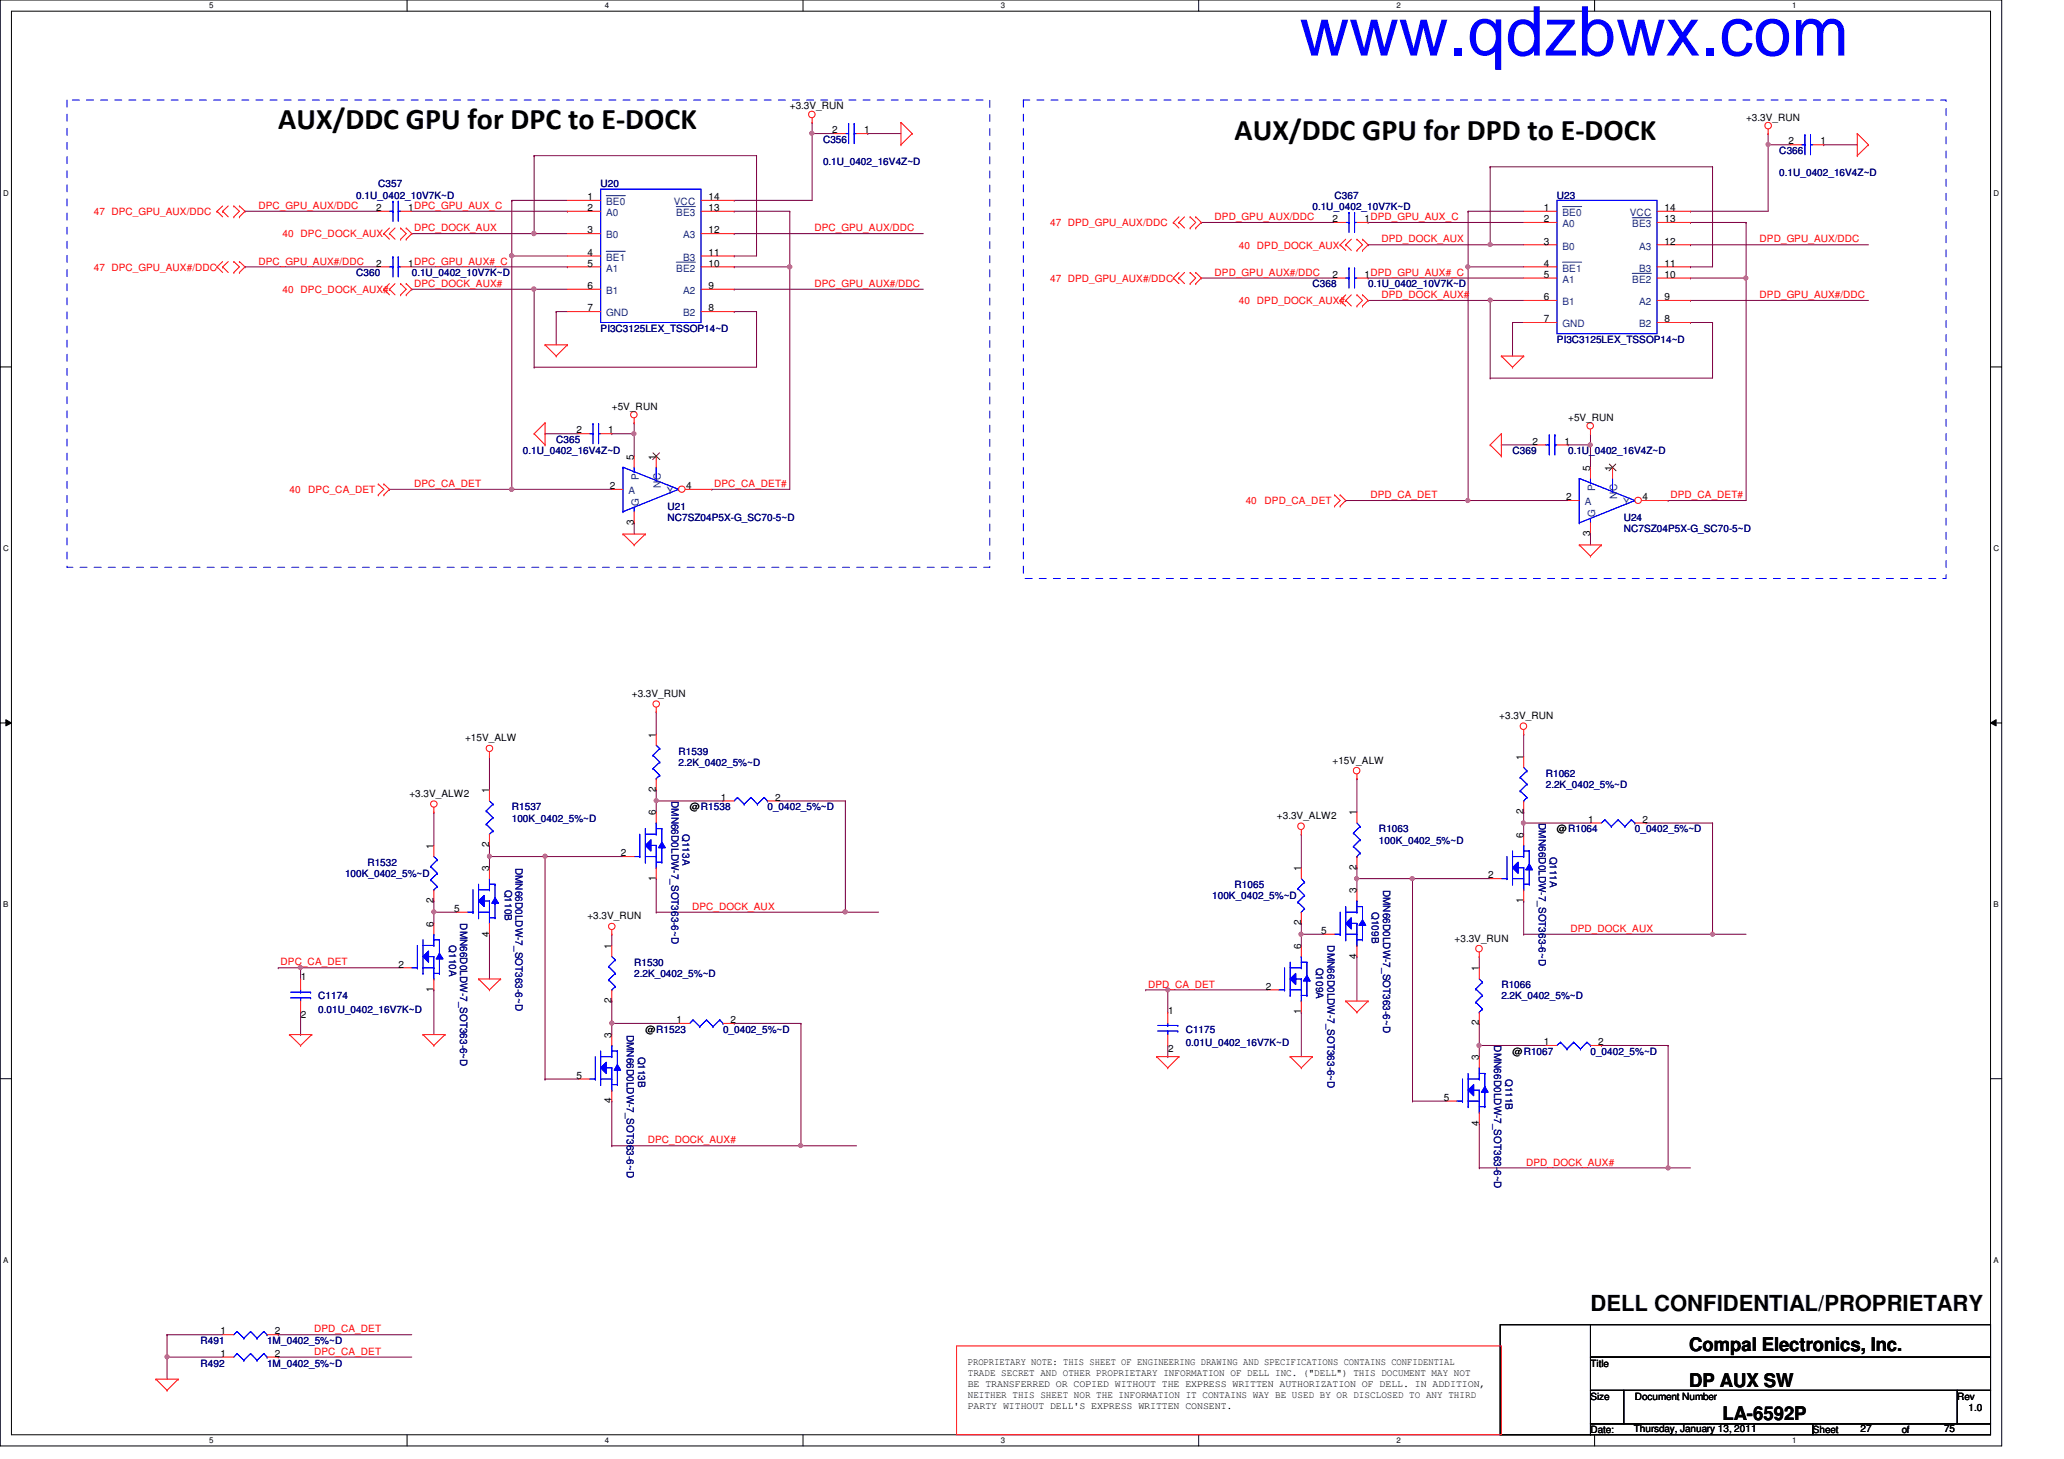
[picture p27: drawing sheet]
<svg xmlns="http://www.w3.org/2000/svg" width="297mm" height="210mm" viewBox="0 0 297 210" stroke-linecap="round" stroke-linejoin="round" font-family="sans-serif">
<defs><g id="words">
<text font-size="9.9" fill="#00f" x="187" y="8">www.qdzbwx.com</text>
<g font-size="4.3">
<text x="40" y="18.5">AUX/DDC GPU for DPC to E-DOCK</text>
<text x="177.7" y="20.1">AUX/DDC GPU for DPD to E-DOCK</text>
</g>
<text font-size="3.2" x="228.9" y="188.6">DELL CONFIDENTIAL/PROPRIETARY</text>
<g font-size="2.7">
<text x="243.1" y="194.4">Compal Electronics, Inc.</text>
<text x="243.1" y="199.5">DP AUX SW</text>
<text x="247.9" y="204.3">LA-6592P</text>
</g>
<g font-size="1.4">
<text x="113.7" y="15.7">+3.3V_RUN</text>
<text x="251.3" y="17.4">+3.3V_RUN</text>
<text x="119.8" y="19.2">2</text>
<text x="124.4" y="19.2">1</text>
<text x="257.4" y="20.8">2</text>
<text x="262" y="20.8">1</text>
<text x="84.5" y="28.8">1</text>
<text x="102" y="28.8">14</text>
<text x="54.1" y="30.4">2</text>
<text x="58.8" y="30.4">1DPC_GPU_AUX_C</text>
<text x="84.5" y="30.4">2</text>
<text x="84.5" y="33.6">3</text>
<text x="102" y="33.6">12</text>
<text x="102" y="30.4">13</text>
<text x="191.8" y="32">2</text>
<text x="196.4" y="32">1DPD_GPU_AUX_C</text>
<text x="222.2" y="32">2</text>
<text x="222.2" y="35.2">3</text>
<text x="222.2" y="30.4">1</text>
<text x="239.6" y="35.2">12</text>
<text x="239.6" y="30.4">14</text>
<text x="239.6" y="32">13</text>
<text x="54.1" y="38.4">2</text>
<text x="58.8" y="38.4">1DPC_GPU_AUX#_C</text>
<text x="84.5" y="41.6">6</text>
<text x="84.5" y="36.8">4</text>
<text x="84.5" y="38.4">5</text>
<text x="102" y="36.8">11</text>
<text x="102" y="41.6">9</text>
<text x="102" y="38.4">10</text>
<text x="191.8" y="40">2</text>
<text x="196.4" y="40">1DPD_GPU_AUX#_C</text>
<text x="222.2" y="38.4">4</text>
<text x="222.2" y="40">5</text>
<text x="239.6" y="38.4">11</text>
<text x="239.6" y="40">10</text>
<text x="84.5" y="44.8">7</text>
<text x="102" y="44.8">8</text>
<text x="222.2" y="43.2">6</text>
<text x="222.2" y="46.4">7</text>
<text x="239.6" y="43.2">9</text>
<text x="239.6" y="46.4">8</text>
<text x="88" y="59">+5V_RUN</text>
<text x="83" y="62.4">2</text>
<text x="87.5" y="62.4">1</text>
<text x="220.6" y="64">2</text>
<text x="225.2" y="64">1</text>
<text x="225.7" y="60.6">+5V_RUN</text>
<text x="87.8" y="70.4">2</text>
<text x="91.2" y="66.1" transform="rotate(-90 91.2 66.1)">5</text>
<text x="94.4" y="66.1" transform="rotate(-90 94.4 66.1)">1</text>
<text x="98.8" y="70.4">4</text>
<text x="225.4" y="72">2</text>
<text x="228.9" y="67.7" transform="rotate(-90 228.9 67.7)">5</text>
<text x="232" y="67.7" transform="rotate(-90 232 67.7)">1</text>
<text x="236.4" y="72">4</text>
<text x="91.2" y="75.5" transform="rotate(-90 91.2 75.5)">3</text>
<text x="228.9" y="77.1" transform="rotate(-90 228.9 77.1)">3</text>
<text x="90.9" y="100.2">+3.3V_RUN</text>
<text x="66.9" y="106.6">+15V_ALW</text>
<text x="94.4" y="106.1" transform="rotate(-90 94.4 106.1)">1</text>
<text x="215.8" y="103.5">+3.3V_RUN</text>
<text x="94.4" y="113.9" transform="rotate(-90 94.4 113.9)">2</text>
<text x="191.8" y="109.9">+15V_ALW</text>
<text x="219.2" y="109.3" transform="rotate(-90 219.2 109.3)">1</text>
<text x="58.9" y="114.6">+3.3V_ALW2</text>
<text x="70.4" y="114.1" transform="rotate(-90 70.4 114.1)">1</text>
<text x="94.4" y="117.3" transform="rotate(-90 94.4 117.3)">6</text>
<text x="99.3" y="116.6">@R1538</text>
<text x="103.8" y="115.2">1</text>
<text x="111.5" y="115.2">2</text>
<text x="183.8" y="117.9">+3.3V_ALW2</text>
<text x="195.2" y="117.3" transform="rotate(-90 195.2 117.3)">1</text>
<text x="219.2" y="117.1" transform="rotate(-90 219.2 117.1)">2</text>
<text x="224.1" y="119.8">@R1064</text>
<text x="228.6" y="118.4">1</text>
<text x="236.4" y="118.4">2</text>
<text x="62.4" y="122.1" transform="rotate(-90 62.4 122.1)">1</text>
<text x="70.4" y="125.3" transform="rotate(-90 70.4 125.3)">3</text>
<text x="70.4" y="121.9" transform="rotate(-90 70.4 121.9)">2</text>
<text x="89.4" y="123.2">2</text>
<text x="187.2" y="125.3" transform="rotate(-90 187.2 125.3)">1</text>
<text x="195.2" y="125.1" transform="rotate(-90 195.2 125.1)">2</text>
<text x="219.2" y="120.5" transform="rotate(-90 219.2 120.5)">6</text>
<text x="62.4" y="129.9" transform="rotate(-90 62.4 129.9)">2</text>
<text x="65.4" y="131.2">5</text>
<text x="94.4" y="126.7" transform="rotate(-90 94.4 126.7)">1</text>
<text x="195.2" y="128.5" transform="rotate(-90 195.2 128.5)">3</text>
<text x="214.2" y="126.4">2</text>
<text x="219.2" y="129.9" transform="rotate(-90 219.2 129.9)">1</text>
<text x="62.4" y="133.3" transform="rotate(-90 62.4 133.3)">6</text>
<text x="70.4" y="134.7" transform="rotate(-90 70.4 134.7)">4</text>
<text x="84.5" y="132.2">+3.3V_RUN</text>
<text x="88" y="136.5" transform="rotate(-90 88 136.5)">1</text>
<text x="187.2" y="136.5" transform="rotate(-90 187.2 136.5)">6</text>
<text x="187.2" y="133.1" transform="rotate(-90 187.2 133.1)">2</text>
<text x="190.2" y="134.4">5</text>
<text x="195.2" y="137.9" transform="rotate(-90 195.2 137.9)">4</text>
<text x="209.3" y="135.5">+3.3V_RUN</text>
<text x="43.3" y="141">1</text>
<text x="57.4" y="139.2">2</text>
<text x="62.4" y="142.7" transform="rotate(-90 62.4 142.7)">1</text>
<text x="182.2" y="142.4">2</text>
<text x="212.8" y="139.7" transform="rotate(-90 212.8 139.7)">1</text>
<text x="43.3" y="146.5">2</text>
<text x="88" y="149.3" transform="rotate(-90 88 149.3)">3</text>
<text x="88" y="144.3" transform="rotate(-90 88 144.3)">2</text>
<text x="92.9" y="148.6">@R1523</text>
<text x="97.4" y="147.2">1</text>
<text x="105.2" y="147.2">2</text>
<text x="168.1" y="145.8">1</text>
<text x="187.2" y="145.9" transform="rotate(-90 187.2 145.9)">1</text>
<text x="212.8" y="147.5" transform="rotate(-90 212.8 147.5)">2</text>
<text x="83" y="155.2">5</text>
<text x="168.1" y="151.3">2</text>
<text x="212.8" y="152.5" transform="rotate(-90 212.8 152.5)">3</text>
<text x="217.7" y="151.8">@R1067</text>
<text x="222.2" y="150.4">1</text>
<text x="230" y="150.4">2</text>
<text x="88" y="158.7" transform="rotate(-90 88 158.7)">4</text>
<text x="207.8" y="158.4">5</text>
<text x="212.8" y="161.9" transform="rotate(-90 212.8 161.9)">4</text>
<text x="31.7" y="192">1</text>
<text x="39.5" y="192">2</text>
<text x="31.7" y="195.2">1</text>
<text x="39.5" y="195.2">2</text>
<text x="139.3" y="196.4">PROPRIETARY NOTE: THIS SHEET OF ENGINEERING DRAWING AND SPECIFICATIONS CONTAINS CONFIDENTIAL</text>
<text x="139.3" y="198">TRADE SECRET AND OTHER PROPRIETARY INFORMATION OF DELL INC. (&quot;DELL&quot;) THIS DOCUMENT MAY NOT</text>
<text x="228.9" y="196.6">Title</text>
<text x="139.3" y="199.6">BE TRANSFERRED OR COPIED WITHOUT THE EXPRESS WRITTEN AUTHORIZATION OF DELL. IN ADDITION,</text>
<text x="139.3" y="201.1">NEITHER THIS SHEET NOR THE INFORMATION IT CONTAINS WAY BE USED BY OR DISCLOSED TO ANY THIRD</text>
<text x="139.3" y="202.7">PARTY WITHOUT DELL'S EXPRESS WRITTEN CONSENT.</text>
<text x="228.9" y="201.4">Size</text>
<text x="235.3" y="201.4">Document Number</text>
<text x="281.7" y="201.4">Rev</text>
<text x="283.3" y="203">1.0</text>
<text x="228.9" y="206.2">Date:</text>
<text x="235.1" y="206">Thursday, January 13, 2011</text>
<text x="260.9" y="206.2">Sheet</text>
<text x="267.8" y="206">27</text>
<text x="273.7" y="206.2">of</text>
<text x="279.8" y="206">75</text>
</g>
<g font-size="1.4" fill="#000080">
<text x="118.4" y="20.6">C356</text>
<text x="118.4" y="23.7">0.1U_0402_16V4Z~D</text>
<text x="256.1" y="22.2">C366</text>
<text x="51.3" y="28.6">0.1U_0402_10V7K~D</text>
<text x="54.4" y="27">C357</text>
<text x="86.4" y="27">U20</text>
<text x="192.1" y="28.6">C367</text>
<text x="224.1" y="28.6">U23</text>
<text x="256.1" y="25.4">0.1U_0402_16V4Z~D</text>
<text x="188.9" y="30.2">0.1U_0402_10V7K~D</text>
<text x="51.3" y="39.8">C360</text>
<text x="59.3" y="39.8">0.1U_0402_10V7K~D</text>
<text x="188.9" y="41.4">C368</text>
<text x="196.9" y="41.4">0.1U_0402_10V7K~D</text>
<text x="86.4" y="47.8">PI3C3125LEX_TSSOP14~D</text>
<text x="224.1" y="49.4">PI3C3125LEX_TSSOP14~D</text>
<text x="75.3" y="65.4">0.1U_0402_16V4Z~D</text>
<text x="80" y="63.8">C365</text>
<text x="217.7" y="65.4">C369</text>
<text x="225.7" y="65.4">0.1U_0402_16V4Z~D</text>
<text x="96.1" y="73.4">U21</text>
<text x="96.1" y="75">NC7SZ04P5X-G_SC70-5~D</text>
<text x="233.7" y="75">U24</text>
<text x="233.7" y="76.6">NC7SZ04P5X-G_SC70-5~D</text>
<text x="97.7" y="108.6">R1539</text>
<text x="97.7" y="110.2">2.2K_0402_5%~D</text>
<text x="222.5" y="111.8">R1062</text>
<text x="222.5" y="113.4">2.2K_0402_5%~D</text>
<text x="73.7" y="116.6">R1537</text>
<text x="73.7" y="118.2">100K_0402_5%~D</text>
<text x="96.6" y="115.2" transform="rotate(90 96.6 115.2)">DMN66D0LDW-7_SOT363-6~D</text>
<text x="110.4" y="116.6">0_0402_5%~D</text>
<text x="198.5" y="119.8">R1063</text>
<text x="221.4" y="118.4" transform="rotate(90 221.4 118.4)">DMN66D0LDW-7_SOT363-6~D</text>
<text x="235.3" y="119.8">0_0402_5%~D</text>
<text x="52.9" y="124.6">R1532</text>
<text x="74.2" y="124.8" transform="rotate(90 74.2 124.8)">DMN66D0LDW-7_SOT363-6~D</text>
<text x="98.2" y="120" transform="rotate(90 98.2 120)">Q113A</text>
<text x="198.5" y="121.4">100K_0402_5%~D</text>
<text x="223.1" y="123.2" transform="rotate(90 223.1 123.2)">Q111A</text>
<text x="49.7" y="126.2">100K_0402_5%~D</text>
<text x="72.6" y="128" transform="rotate(90 72.6 128)">Q110B</text>
<text x="174.5" y="129.4">100K_0402_5%~D</text>
<text x="177.7" y="127.8">R1065</text>
<text x="197.4" y="131.2" transform="rotate(90 197.4 131.2)">Q109B</text>
<text x="199" y="128" transform="rotate(90 199 128)">DMN66D0LDW-7_SOT363-6~D</text>
<text x="64.6" y="136" transform="rotate(90 64.6 136)">Q110A</text>
<text x="66.2" y="132.8" transform="rotate(90 66.2 132.8)">DMN66D0LDW-7_SOT363-6~D</text>
<text x="191" y="136" transform="rotate(90 191 136)">DMN66D0LDW-7_SOT363-6~D</text>
<text x="45.8" y="143.8">C1174</text>
<text x="91.3" y="139">R1530</text>
<text x="91.3" y="140.6">2.2K_0402_5%~D</text>
<text x="189.4" y="139.2" transform="rotate(90 189.4 139.2)">Q109A</text>
<text x="216.1" y="142.2">R1066</text>
<text x="216.1" y="143.8">2.2K_0402_5%~D</text>
<text x="45.8" y="145.7">0.01U_0402_16V7K~D</text>
<text x="90.2" y="148.8" transform="rotate(90 90.2 148.8)">DMN66D0LDW-7_SOT363-6~D</text>
<text x="104.1" y="148.6">0_0402_5%~D</text>
<text x="170.6" y="148.6">C1175</text>
<text x="91.8" y="152" transform="rotate(90 91.8 152)">Q113B</text>
<text x="170.6" y="150.5">0.01U_0402_16V7K~D</text>
<text x="215" y="150.4" transform="rotate(90 215 150.4)">DMN66D0LDW-7_SOT363-6~D</text>
<text x="216.7" y="155.2" transform="rotate(90 216.7 155.2)">Q111B</text>
<text x="228.9" y="151.8">0_0402_5%~D</text>
<text x="28.9" y="196.6">R492</text>
<text x="28.9" y="193.4">R491</text>
<text x="38.4" y="196.6">1M_0402_5%~D</text>
<text x="38.4" y="193.4">1M_0402_5%~D</text>
</g>
<g font-size="1.4" fill="#004080">
<text x="87.2" y="29.5">BE0</text>
<text x="97" y="29.5">VCC</text>
<text x="87.2" y="31.1">A0</text>
<text x="87.2" y="34.3">B0</text>
<text x="97.3" y="31.1">BE3</text>
<text x="98.3" y="34.3">A3</text>
<text x="224.9" y="32.7">A0</text>
<text x="224.9" y="35.9">B0</text>
<text x="224.9" y="31.1">BE0</text>
<text x="234.6" y="31.1">VCC</text>
<text x="234.9" y="32.7">BE3</text>
<text x="235.9" y="35.9">A3</text>
<text x="87.2" y="37.5">BE1</text>
<text x="87.2" y="39.1">A1</text>
<text x="97.3" y="39.1">BE2</text>
<text x="98.3" y="37.5">B3</text>
<text x="224.9" y="39.1">BE1</text>
<text x="224.9" y="40.7">A1</text>
<text x="234.9" y="40.7">BE2</text>
<text x="235.9" y="39.1">B3</text>
<text x="87.2" y="42.3">B1</text>
<text x="87.2" y="45.5">GND</text>
<text x="98.3" y="42.3">A2</text>
<text x="98.3" y="45.5">B2</text>
<text x="224.9" y="43.9">B1</text>
<text x="224.9" y="47.1">GND</text>
<text x="235.9" y="43.9">A2</text>
<text x="235.9" y="47.1">B2</text>
<text x="90.5" y="71.1">A</text>
<text x="91.9" y="69" transform="rotate(-90 91.9 69)">P</text>
<text x="95.1" y="70.1" transform="rotate(-90 95.1 70.1)">NC</text>
<text x="96" y="71.1">Y</text>
<text x="229.6" y="70.6" transform="rotate(-90 229.6 70.6)">P</text>
<text x="232.7" y="71.8" transform="rotate(-90 232.7 71.8)">NC</text>
<text x="91.9" y="72.8" transform="rotate(-90 91.9 72.8)">G</text>
<text x="228.1" y="72.7">A</text>
<text x="229.6" y="74.4" transform="rotate(-90 229.6 74.4)">G</text>
<text x="233.6" y="72.7">Y</text>
</g>
<g font-size="1.4" fill="#f00">
<text x="13.5" y="31">47 DPC_GPU_AUX/DDC</text>
<text x="37.2" y="30.1">DPC_GPU_AUX/DDC</text>
<text x="40.7" y="34.2">40 DPC_DOCK_AUX</text>
<text x="59.6" y="33.3">DPC_DOCK_AUX</text>
<text x="117.2" y="33.3">DPC_GPU_AUX/DDC</text>
<text x="151.1" y="32.6">47 DPD_GPU_AUX/DDC</text>
<text x="174.8" y="31.7">DPD_GPU_AUX/DDC</text>
<text x="178.3" y="35.8">40 DPD_DOCK_AUX</text>
<text x="198.8" y="34.9">DPD_DOCK_AUX</text>
<text x="253.2" y="34.9">DPD_GPU_AUX/DDC</text>
<text x="13.5" y="39">47 DPC_GPU_AUX#/DDC</text>
<text x="37.2" y="38.1">DPC_GPU_AUX#/DDC</text>
<text x="59.6" y="41.3">DPC_DOCK_AUX#</text>
<text x="117.2" y="41.3">DPC_GPU_AUX#/DDC</text>
<text x="151.1" y="40.6">47 DPD_GPU_AUX#/DDC</text>
<text x="174.8" y="39.7">DPD_GPU_AUX#/DDC</text>
<text x="40.7" y="42.2">40 DPC_DOCK_AUX#</text>
<text x="178.3" y="43.8">40 DPD_DOCK_AUX#</text>
<text x="198.8" y="42.9">DPD_DOCK_AUX#</text>
<text x="253.2" y="42.9">DPD_GPU_AUX#/DDC</text>
<text x="41.7" y="71">40</text>
<text x="44.4" y="71">DPC_CA_DET</text>
<text x="59.6" y="70.1">DPC_CA_DET</text>
<text x="102.8" y="70.1">DPC_CA_DET#</text>
<text x="197.2" y="71.7">DPD_CA_DET</text>
<text x="240.4" y="71.7">DPD_CA_DET#</text>
<text x="179.3" y="72.6">40</text>
<text x="182" y="72.6">DPD_CA_DET</text>
<text x="99.6" y="130.9">DPC_DOCK_AUX</text>
<text x="226" y="134.1">DPD_DOCK_AUX</text>
<text x="40.4" y="138.9">DPC_CA_DET</text>
<text x="165.2" y="142.1">DPD_CA_DET</text>
<text x="93.2" y="164.5">DPC_DOCK_AUX#</text>
<text x="219.6" y="167.7">DPD_DOCK_AUX#</text>
<text x="45.2" y="191.7">DPD_CA_DET</text>
<text x="45.2" y="194.9">DPC_CA_DET</text>
</g>
<g font-size="1.1">
<text x="30.1" y="1.1">5</text>
<text x="87" y="1.1">4</text>
<text x="144" y="1.1">3</text>
<text x="201" y="1.1">2</text>
<text x="257.9" y="1.1">1</text>
<text x=".5" y="28.2">D</text>
<text x="286.9" y="28.2">D</text>
<text x=".5" y="79.3">C</text>
<text x="286.9" y="79.3">C</text>
<text x=".5" y="130.6">B</text>
<text x="286.9" y="130.6">B</text>
<text x=".5" y="181.7">A</text>
<text x="286.9" y="181.7">A</text>
<text x="30.1" y="207.6">5</text>
<text x="87" y="207.6">4</text>
<text x="144" y="207.6">3</text>
<text x="201" y="207.6">2</text>
<text x="257.9" y="207.6">1</text>
</g>
</g></defs>
<path d="M0 0h288.1v208h-288.1zM1.6 1.6h284.9v204.8h-284.9z" fill="none" stroke="#000" stroke-width=".14"/>
<g fill="#fff">
<path d="M30.1 .2h.6v1.2h-.6z"/>
<path d="M30.1 206.6h.6v1.2h-.6z"/>
</g>
<path d="M58.6 0v1.6M58.6 206.4v1.6" fill="none" stroke="#000" stroke-width=".14"/>
<g fill="#fff">
<path d="M87 .2h.6v1.2h-.6z"/>
<path d="M87 206.6h.6v1.2h-.6z"/>
</g>
<path d="M115.6 0v1.6M115.6 206.4v1.6" fill="none" stroke="#000" stroke-width=".14"/>
<g fill="#fff">
<path d="M144 .2h.6v1.2h-.6z"/>
<path d="M144 206.6h.6v1.2h-.6z"/>
</g>
<path d="M172.5 0v1.6M172.5 206.4v1.6" fill="none" stroke="#000" stroke-width=".14"/>
<g fill="#fff">
<path d="M201 .2h.5v1.2h-.5z"/>
<path d="M201 206.6h.5v1.2h-.5z"/>
</g>
<path d="M229.5 0v1.6M229.5 206.4v1.6" fill="none" stroke="#000" stroke-width=".14"/>
<g fill="#fff">
<path d="M257.9 .2h.6v1.2h-.6z"/>
<path d="M257.9 206.6h.6v1.2h-.6z"/>
<path d="M.5 27.2h.7v1.2h-.7z"/>
<path d="M286.9 27.2h.8v1.2h-.8z"/>
<path d="M.5 78.4h.7v1.1h-.7z"/>
<path d="M286.9 78.4h.8v1.1h-.8z"/>
</g>
<path d="M0 52.8h1.6M286.5 52.8h1.6" fill="none" stroke="#000" stroke-width=".14"/>
<g fill="#fff">
<path d="M.5 129.6h.7v1.2h-.7z"/>
<path d="M286.9 129.6h.7v1.2h-.7z"/>
</g>
<path d="M0 104h1.6M.8 103.5l.8 .5-.8 .4zM286.5 104l.8-.5v.9zM286.5 104h1.6" fill="none" stroke="#000" stroke-width=".14"/>
<path d="M.8 103.5l.8 .5-.8 .4zM286.5 104l.8-.5v.9z" fill="#000"/>
<g fill="#fff">
<path d="M.5 180.8h.7v1.1h-.7z"/>
<path d="M286.9 180.8h.7v1.1h-.7z"/>
</g>
<path d="M0 155.2h1.6M286.5 155.2h1.6" fill="none" stroke="#000" stroke-width=".14"/>
<path d="M35.3 30.4h.1M35.3 38.4h.1M35.3 30.4h19.1M35.3 38.4h19.1M59.3 30.4h22.4M59.3 38.4h22.4M81.7 30.4h.1M81.7 38.4h.1M76.9 41.6h.1M76.9 41.6h4.8" fill="none" stroke="#800040" stroke-width=".14"/>
<circle cx="76.8" cy="41.6" r=".31" fill="#f0f"/>
<circle cx="76.8" cy="41.6" r=".31" fill="none" stroke="#f0f" stroke-width=".14"/>
<path d="M59.3 33.6h.1M59.3 33.6h17.6M73.7 36.8h.1M73.7 36.8h8M73.7 36.8v33.6M108.9 44.8h.1M108.9 44.8v8" fill="none" stroke="#800040" stroke-width=".14"/>
<circle cx="73.6" cy="70.4" r=".31" fill="#f0f"/>
<circle cx="73.6" cy="70.4" r=".31" fill="none" stroke="#f0f" stroke-width=".14"/>
<circle cx="73.6" cy="36.8" r=".31" fill="#f0f"/>
<circle cx="73.6" cy="36.8" r=".31" fill="none" stroke="#f0f" stroke-width=".14"/>
<path d="M105.7 36.8h.1M105.7 36.8h3.2M113.7 30.4h.1M113.7 38.4h.1M113.7 30.4v40" fill="none" stroke="#800040" stroke-width=".14"/>
<circle cx="113.6" cy="38.4" r=".31" fill="#f0f"/>
<circle cx="113.6" cy="38.4" r=".31" fill="none" stroke="#f0f" stroke-width=".14"/>
<path d="M76.9 22.4h.1M76.9 22.4v11.2" fill="none" stroke="#800040" stroke-width=".14"/>
<circle cx="76.8" cy="33.6" r=".31" fill="#f0f"/>
<circle cx="76.8" cy="33.6" r=".31" fill="none" stroke="#f0f" stroke-width=".14"/>
<g fill="none" stroke="#800040" stroke-width=".14">
<path d="M73.7 28.8h.1M73.7 28.8h8M76.9 33.6h.1M76.9 33.6h4.8M105.7 33.6h.1M105.7 38.4h.1M105.7 33.6h27.2M105.7 38.4h8M108.9 22.4h.1M108.9 22.4v14.4M76.9 52.8h.1M76.9 52.8h32"/>
<path d="M80 44.8h.1M80 44.8h1.7M80 44.8v4.8M105.7 44.8h.1M105.7 44.8h3.2M56 70.4h.1M56 70.4h32M73.7 70.4h.1M78.4 62.4h.1M78.4 62.4h4.9M88 62.4h.1M88 62.4h3.3"/>
<path d="M91.3 75.2h.1M91.3 60.8h.1M91.3 62.4h.1M91.3 60.8v4.8M91.3 75.2v1.6M102.4 70.4h.1M102.4 70.4h11.3"/>
</g>
<circle cx="91.2" cy="62.4" r=".3" fill="#f0f"/>
<circle cx="91.2" cy="62.4" r=".3" fill="none" stroke="#f0f" stroke-width=".14"/>
<g fill="none" stroke="#800040" stroke-width=".14">
<path d="M116.9 19.2h.1M116.9 17.6h.1M116.9 17.6v11.2h-11.2M116.9 19.2h3.2M73.7 28.8h.1M73.7 28.8v8M105.7 30.4h.1M105.7 28.8h.1M105.7 30.4h8M59.3 41.6h.1M59.3 41.6h17.6M76.9 41.6h.1"/>
<path d="M76.9 41.6v11.2M105.7 41.6h.1M105.7 41.6h27.2"/>
</g>
<circle cx="116.8" cy="19.2" r=".3" fill="#f0f"/>
<circle cx="116.8" cy="19.2" r=".3" fill="none" stroke="#f0f" stroke-width=".14"/>
<path d="M124.9 19.2h.1M124.9 19.2h4.8M76.9 22.4h.1M76.9 22.4h32M24 195.2h.1M24 195.2h8" fill="none" stroke="#800040" stroke-width=".14"/>
<circle cx="24" cy="195.2" r=".3" fill="#f0f"/>
<circle cx="24" cy="195.2" r=".3" fill="none" stroke="#f0f" stroke-width=".14"/>
<g fill="none" stroke="#800040" stroke-width=".14">
<path d="M172.9 32h.1M172.9 32h19.2M196.9 32h.1M196.9 32h22.4M172.9 40h.1M172.9 40h19.2M196.9 40h.1M196.9 40h22.4M214.5 43.2h.1M214.5 43.2h4.8M228.9 62.4h.1M228.9 62.4v1.6"/>
<path d="M24 192h.1M24 195.2h.1M24 192h8M24 192v6.4M40 192h.1M40 195.2h.1M40 192h19.3M40 195.2h19.3"/>
</g>
<circle cx="214.5" cy="43.2" r=".3" fill="#f0f"/>
<circle cx="214.5" cy="43.2" r=".3" fill="none" stroke="#f0f" stroke-width=".14"/>
<path d="M196.9 35.2h.1M196.9 35.2h17.6M211.3 38.4h.1M211.3 38.4h8M211.3 38.4v33.6M246.5 46.4h.1M246.5 46.4v8" fill="none" stroke="#800040" stroke-width=".14"/>
<circle cx="211.2" cy="72" r=".3" fill="#f0f"/>
<circle cx="211.2" cy="72" r=".3" fill="none" stroke="#f0f" stroke-width=".14"/>
<circle cx="211.2" cy="38.4" r=".3" fill="#f0f"/>
<circle cx="211.2" cy="38.4" r=".3" fill="none" stroke="#f0f" stroke-width=".14"/>
<path d="M243.3 38.4h.1M243.3 38.4h3.2M251.3 32h.1M251.3 32v40M251.3 40h.1" fill="none" stroke="#800040" stroke-width=".14"/>
<circle cx="251.2" cy="40" r=".3" fill="#f0f"/>
<circle cx="251.2" cy="40" r=".3" fill="none" stroke="#f0f" stroke-width=".14"/>
<path d="M214.5 24h.1M214.5 24v11.2" fill="none" stroke="#800040" stroke-width=".14"/>
<circle cx="214.5" cy="35.2" r=".3" fill="#f0f"/>
<circle cx="214.5" cy="35.2" r=".3" fill="none" stroke="#f0f" stroke-width=".14"/>
<g fill="none" stroke="#800040" stroke-width=".14">
<path d="M211.3 30.4h.1M211.3 30.4h8M243.3 35.2h.1M243.3 35.2h25.6M214.5 54.4h.1M214.5 54.4h32M217.7 46.4h.1M217.7 46.4h1.6M217.7 46.4v4.8M211.3 72h.1M211.3 72h14.4M216.1 64h.1"/>
<path d="M216.1 64h4.8M225.7 64h.1M225.7 64h3.2M228.9 76.8h.1M228.9 76.8v1.6"/>
</g>
<circle cx="228.9" cy="64" r=".3" fill="#f0f"/>
<circle cx="228.9" cy="64" r=".3" fill="none" stroke="#f0f" stroke-width=".14"/>
<g fill="none" stroke="#800040" stroke-width=".14">
<path d="M254.5 19.2h.1M254.5 19.2v11.2h-11.2M211.3 30.4h.1M211.3 30.4v8M214.5 35.2h.1M214.5 35.2h4.8M243.3 32h.1M243.3 30.4h.1M243.3 32h8M246.5 24h.1M246.5 24v14.4M254.5 20.8h.1"/>
<path d="M254.5 20.8h3.2M196.9 43.2h.1M196.9 43.2h17.6M214.5 43.2h.1M214.5 43.2v11.2M243.3 40h.1M243.3 46.4h.1M243.3 43.2h.1M243.3 40h8M243.3 46.4h3.2M243.3 43.2h25.6M193.7 72h.1"/>
<path d="M193.7 72h17.6M228.9 64h.1M228.9 64v3.2M240.1 72h.1M240.1 72h11.2"/>
</g>
<circle cx="254.5" cy="20.8" r=".3" fill="#f0f"/>
<circle cx="254.5" cy="20.8" r=".3" fill="none" stroke="#f0f" stroke-width=".14"/>
<g fill="none" stroke="#800040" stroke-width=".14">
<path d="M214.5 24h.1M214.5 24h32M262.5 20.8h.1M262.5 20.8h4.8M236.9 118.4h.1M236.9 118.4h9.6M246.5 118.4h.1M246.5 118.4v16h-27.2M219.3 134.4h.1M212.9 150.4h.1M212.9 150.4h9.6M240.1 150.4h.1"/>
<path d="M240.1 150.4v17.6M240.1 168h.1M240.1 168h3.2"/>
</g>
<circle cx="212.8" cy="150.4" r=".3" fill="#f0f"/>
<circle cx="212.8" cy="150.4" r=".3" fill="none" stroke="#f0f" stroke-width=".14"/>
<path d="M219.3 129.6h.1M219.3 129.6v4.8M212.9 168h.1M212.9 168h27.2" fill="none" stroke="#800040" stroke-width=".14"/>
<circle cx="240.1" cy="168" r=".3" fill="#f0f"/>
<circle cx="240.1" cy="168" r=".3" fill="none" stroke="#f0f" stroke-width=".14"/>
<path d="M195.3 124.8h.1M195.3 124.8v1.6M203.3 126.4h.1M203.3 126.4v32M212.9 137.6h.1M212.9 137.6v1.6M212.9 147.2h.1M212.9 147.2v3.2M230.5 150.4h.1M230.5 150.4h9.6" fill="none" stroke="#800040" stroke-width=".14"/>
<circle cx="203.2" cy="126.4" r=".3" fill="#f0f"/>
<circle cx="203.2" cy="126.4" r=".3" fill="none" stroke="#f0f" stroke-width=".14"/>
<path d="M187.3 132.8h.1M187.3 134.4h.1M187.3 132.8v1.6M187.3 134.4h3.2M203.3 126.4h.1M203.3 126.4h11.2M168.1 142.4h.1M168.1 142.4h14.4M203.3 158.4h.1M203.3 158.4h4.8" fill="none" stroke="#800040" stroke-width=".14"/>
<circle cx="168.1" cy="142.4" r=".3" fill="#f0f"/>
<circle cx="168.1" cy="142.4" r=".3" fill="none" stroke="#f0f" stroke-width=".14"/>
<path d="M187.3 134.4h.1M187.3 134.4v1.6M212.9 161.6h.1M212.9 161.6v6.4" fill="none" stroke="#800040" stroke-width=".14"/>
<circle cx="187.2" cy="134.4" r=".3" fill="#f0f"/>
<circle cx="187.2" cy="134.4" r=".3" fill="none" stroke="#f0f" stroke-width=".14"/>
<g fill="none" stroke="#800040" stroke-width=".14">
<path d="M195.3 112h.1M195.3 112v4.8M219.3 118.4h.1M219.3 116.8h.1M219.3 105.6h.1M219.3 118.4h9.6M219.3 105.6v3.2M219.3 116.8v1.6M187.3 120h.1M187.3 120v4.8M195.3 126.4h.1M195.3 137.6h.1"/>
<path d="M195.3 126.4v1.6M195.3 137.6v6.4M246.5 134.4h.1M246.5 134.4h4.8M187.3 145.6h.1M187.3 145.6v6.4"/>
</g>
<circle cx="246.5" cy="134.4" r=".3" fill="#f0f"/>
<circle cx="246.5" cy="134.4" r=".3" fill="none" stroke="#f0f" stroke-width=".14"/>
<path d="M195.3 126.4h.1M195.3 126.4h8" fill="none" stroke="#800040" stroke-width=".14"/>
<circle cx="195.2" cy="126.4" r=".3" fill="#f0f"/>
<circle cx="195.2" cy="126.4" r=".3" fill="none" stroke="#f0f" stroke-width=".14"/>
<path d="M121.7 131.2h.1M121.7 131.2h4.7" fill="none" stroke="#800040" stroke-width=".14"/>
<circle cx="121.6" cy="131.2" r=".31" fill="#f0f"/>
<circle cx="121.6" cy="131.2" r=".31" fill="none" stroke="#f0f" stroke-width=".14"/>
<path d="M88 147.2h.1M88 147.2h9.7M105.7 147.2h.1M105.7 147.2h9.6M115.3 147.2h.1M115.3 147.2v17.6" fill="none" stroke="#800040" stroke-width=".14"/>
<circle cx="88.1" cy="147.2" r=".3" fill="#f0f"/>
<circle cx="88.1" cy="147.2" r=".3" fill="none" stroke="#f0f" stroke-width=".14"/>
<path d="M94.4 126.4h.1M94.4 126.4v4.8M88 144h.1M88 144v3.2M115.3 164.8h.1M115.3 164.8h8" fill="none" stroke="#800040" stroke-width=".14"/>
<circle cx="115.2" cy="164.8" r=".3" fill="#f0f"/>
<circle cx="115.2" cy="164.8" r=".3" fill="none" stroke="#f0f" stroke-width=".14"/>
<path d="M70.4 121.6h.1M70.4 121.6v1.6M78.4 123.2v32M88 134.4h.1M88 134.4v1.6M78.4 155.2h.1" fill="none" stroke="#800040" stroke-width=".14"/>
<circle cx="78.4" cy="123.2" r=".3" fill="#f0f"/>
<circle cx="78.4" cy="123.2" r=".3" fill="none" stroke="#f0f" stroke-width=".14"/>
<path d="M70.4 123.2h.1M70.4 123.2h8" fill="none" stroke="#800040" stroke-width=".14"/>
<circle cx="70.4" cy="123.2" r=".3" fill="#f0f"/>
<circle cx="70.4" cy="123.2" r=".3" fill="none" stroke="#f0f" stroke-width=".14"/>
<path d="M43.3 139.2h.1M43.3 139.2h14.4M62.4 129.6h.1M62.4 131.2h.1M62.4 129.6v1.6M62.4 131.2h3.3M78.4 155.2h.1M78.4 155.2h4.9" fill="none" stroke="#800040" stroke-width=".14"/>
<circle cx="43.2" cy="139.2" r=".3" fill="#f0f"/>
<circle cx="43.2" cy="139.2" r=".3" fill="none" stroke="#f0f" stroke-width=".14"/>
<path d="M62.4 131.2h.1M62.4 131.2v1.6M88 158.4h.1M88 158.4v6.4" fill="none" stroke="#800040" stroke-width=".14"/>
<circle cx="62.4" cy="131.2" r=".3" fill="#f0f"/>
<circle cx="62.4" cy="131.2" r=".3" fill="none" stroke="#f0f" stroke-width=".14"/>
<g fill="none" stroke="#800040" stroke-width=".14">
<path d="M62.4 116.8h.1M62.4 116.8v4.8M70.4 108.8h.1M70.4 108.8v4.8M94.4 113.6h.1M94.4 102.4h.1M94.4 115.2h.1M94.4 115.2h9.7M94.4 102.4v3.2M94.4 113.6v3.2M104.1 115.2h.1M112.1 115.2h9.6"/>
<path d="M121.7 115.2h.1M121.7 115.2v16M70.4 123.2h.1M70.4 134.4h.1M70.4 123.2v1.6M70.4 134.4v6.4M78.4 123.2h.1M78.4 123.2h11.3M94.4 131.2h.1M94.4 131.2h27.3M121.7 131.2h.1M62.4 142.4h.1"/>
<path d="M62.4 142.4v6.4M88 164.8h.1M88 164.8h27.3"/>
</g>
<circle cx="94.4" cy="115.2" r=".3" fill="#f0f"/>
<circle cx="94.4" cy="115.2" r=".3" fill="none" stroke="#f0f" stroke-width=".14"/>
<path d="M219.3 118.4h.1M219.3 118.4v1.6M88 147.2h.1M88 147.2v1.6M212.9 150.4h.1M212.9 150.4v1.6" fill="none" stroke="#800040" stroke-width=".14"/>
<circle cx="219.2" cy="118.4" r=".3" fill="#f0f"/>
<circle cx="219.2" cy="118.4" r=".3" fill="none" stroke="#f0f" stroke-width=".14"/>
<path d="M40 139.2h.1M40 139.2h3.3v1.6M43.3 148.8h.1M43.3 140.8h.1M43.3 145.6v3.2M164.9 142.4h.1M164.9 142.4h3.2v3.2M168.1 152h.1M168.1 145.6h.1M168.1 150.4v1.6" fill="none" stroke="#800040" stroke-width=".14"/>
<g fill="none" stroke="#f00" stroke-width=".14">
<path d="M116.9 17.6h.1M116.9 17v.6M129.7 17.6h.1M129.7 17.6v3.2M129.7 17.6l1.6 1.6M131.3 19.2h.1M131.3 19.2l-1.6 1.6M254.5 19.2h.1M254.5 18.6v.6M267.3 19.2h.1M267.3 19.2v3.2M267.3 19.2l1.6 1.6"/>
<path d="M31.2 30.4h.1M31.2 38.4h.1M31.2 30.4l.8 .8M31.2 38.4l.8 .8M32 30.4h.1M32 38.4h.1M32 30.4l.8 .8M32 29.6l-.8 .8M32 38.4l.8 .8M32 37.6l-.8 .8M32.8 29.6l-.8 .8M32.8 37.6l-.8 .8"/>
<path d="M33.7 31.2h.1M33.7 29.6h.1M33.7 39.2h.1M33.7 37.6h.1M33.7 29.6l.8 .8-.8 .8M33.7 37.6l.8 .8-.8 .8M34.5 29.6h.1M34.5 31.2h.1M34.5 37.6h.1M34.5 39.2h.1M34.5 29.6l.8 .8-.8 .8M34.5 37.6l.8 .8-.8 .8"/>
<path d="M55.2 33.6h.1M55.2 33.6l.8 .8M56 33.6h.1M56 33.6l.8 .8M56 32.8l-.8 .8M56.8 32.8l-.8 .8M57.7 34.4h.1M57.7 32.8h.1M57.7 32.8l.8 .8-.8 .8M58.5 32.8h.1M58.5 34.4h.1M58.5 32.8l.8 .8-.8 .8"/>
<path d="M129.7 20.8h.1M168.9 32h.1M168.9 32l.8 .8M169.7 32h.1M169.7 32l.8 .8M169.7 31.2l-.8 .8M169.7 39.2l-.8 .8M170.5 31.2l-.8 .8M170.5 39.2l-.8 .8M171.3 32.8h.1M171.3 31.2h.1M171.3 39.2h.1"/>
<path d="M171.3 31.2l.8 .8-.8 .8M171.3 39.2l.8 .8-.8 .8M172.1 31.2h.1M172.1 32.8h.1M172.1 39.2h.1M172.1 31.2l.8 .8-.8 .8M172.1 39.2l.8 .8-.8 .8M192.1 32h1.6M192.9 35.2h.1M192.9 35.2l.8 .8M193.7 35.2h.1M193.7 35.2l.8 .8"/>
<path d="M193.7 34.4l-.8 .8M194.5 34.4l-.8 .8M195.3 36h.1M195.3 34.4h.1M195.3 34.4l.8 .8-.8 .8M195.3 32h1.6M196.1 34.4h.1M196.1 36h.1M196.1 34.4l.8 .8-.8 .8M219.3 32h4.8M219.3 38.4h4.8M219.3 35.2h4.8"/>
<path d="M219.3 30.4h4.8M238.5 32h4.8M238.5 38.4h4.8M238.5 35.2h4.8M238.5 30.4h4.8M267.3 22.4h.1M268.9 20.8h.1M268.9 20.8l-1.6 1.6M55.2 41.6h.1M55.2 41.6l.8 .8M56 41.6h.1M56 41.6l.8 .8"/>
<path d="M56 40.8l-.8 .8M56.8 40.8l-.8 .8M57.7 42.4h.1M57.7 40.8h.1M57.7 40.8l.8 .8-.8 .8M58.5 40.8h.1M58.5 42.4h.1M58.5 40.8l.8 .8-.8 .8M78.4 49.6h.1M78.4 49.6h3.3M78.4 49.6l1.6 1.6M80 51.2h.1"/>
<path d="M81.7 49.6h.1M81.7 49.6l-1.7 1.6M168.9 40h.1M168.9 40l.8 .8M169.7 40h.1M169.7 40l.8 .8M171.3 40.8h.1M172.1 40.8h.1M192.9 43.2h.1M192.9 43.2l.8 .8M193.7 43.2h.1M193.7 43.2l.8 .8"/>
<path d="M193.7 42.4l-.8 .8M194.5 42.4l-.8 .8M195.3 44h.1M195.3 42.4h.1M195.3 42.4l.8 .8-.8 .8M196.1 42.4h.1M196.1 44h.1M196.1 42.4l.8 .8-.8 .8M216.1 51.2h.1M216.1 51.2h3.2M216.1 51.2l1.6 1.6M217.7 52.8h.1"/>
<path d="M219.3 51.2h.1M219.3 51.2l-1.6 1.6M219.3 43.2h4.8M219.3 40h4.8M219.3 46.4h4.8M238.5 43.2h4.8M238.5 40h4.8M238.5 46.4h4.8M54.4 71.2h.1M54.4 69.6h.1M54.4 69.6l.8 .8-.8 .8M55.2 69.6h.1"/>
<path d="M55.2 71.2h.1M55.2 69.6l.8 .8-.8 .8M76.9 62.4h.1M76.9 62.4l1.5 1.6M78.4 60.8h.1M78.4 64h.1M78.4 60.8v3.2M78.4 60.8l-1.5 1.6M89.7 76.8h.1M89.7 76.8h3.2M89.7 76.8l1.6 1.6M91.3 78.4h.1"/>
<path d="M91.3 60.8h.1M91.3 60.2v.6M92.9 76.8h.1M92.9 76.8l-1.6 1.6M192.1 72.8h.1M192.1 71.2h.1M192.1 71.2l.8 .8-.8 .8M192.9 71.2h.1M192.9 72.8h.1M192.9 71.2l.8 .8-.8 .8M214.5 64h.1M214.5 64l1.6 1.6"/>
<path d="M216.1 62.4h.1M216.1 65.6h.1M216.1 62.4v3.2M216.1 62.4l-1.6 1.6M227.3 78.4h.1M227.3 78.4h3.2M227.3 78.4l1.6 1.6M228.9 62.4h.1M228.9 61.8v.6M230.5 78.4h.1M230.5 78.4l-1.6 1.6M228.9 80h.1"/>
<path d="M62.4 116.8h.1M62.4 116.2v.6M70.4 108.8h.1M70.4 108.2v.6M94.4 102.4h.1M94.4 101.8v.6M187.3 119.4v.6M195.3 112h.1M195.3 111.4v.6M219.3 105.6h.1M219.3 105v.6M88 134.4h.1"/>
<path d="M88 133.8v.6M187.3 120h.1M212.9 137.6h.1M212.9 137v.6M41.7 148.8h.1M41.7 148.8h3.2M41.7 148.8l1.6 1.6M43.3 150.4h.1M43.3 140.8v1.6M43.3 144v1.6M44.9 148.8h.1M44.9 148.8l-1.6 1.6"/>
<path d="M60.9 148.8h.1M60.9 148.8h3.1M60.9 148.8l1.5 1.6M62.4 150.4h.1M64 148.8h.1M64 148.8l-1.6 1.6M68.9 140.8h.1M68.9 140.8h3.1M68.9 140.8l1.5 1.6M70.4 142.4h.1M72 140.8h.1M72 140.8l-1.6 1.6"/>
<path d="M166.5 152h.1M166.5 152h3.2M166.5 152l1.6 1.6M168.1 153.6h.1M169.7 152h.1M169.7 152l-1.6 1.6M185.7 152h.1M185.7 152h3.2M185.7 152l1.6 1.6M187.3 153.6h.1M188.9 152h.1M188.9 152l-1.6 1.6"/>
<path d="M193.7 144h.1M193.7 144h3.2M193.7 144l1.6 1.6M195.3 145.6h.1M196.9 144h.1M196.9 144l-1.6 1.6M22.4 198.4h.1M22.4 198.4h3.3M22.4 198.4l1.6 1.6M25.7 198.4h.1M25.7 198.4l-1.7 1.6M137.7 193.6h78.4v12.8h-78.4z"/>
<path d="M24 200h.1"/>
<circle cx="116.8" cy="16.5" r=".47"/>
<circle cx="254.5" cy="18.1" r=".47"/>
<circle cx="91.2" cy="59.7" r=".46"/>
<circle cx="228.9" cy="61.3" r=".46"/>
<circle cx="62.4" cy="115.7" r=".46"/>
<circle cx="70.4" cy="107.7" r=".46"/>
<circle cx="94.4" cy="101.3" r=".46"/>
<circle cx="187.2" cy="118.9" r=".47"/>
<circle cx="195.2" cy="110.9" r=".47"/>
<circle cx="219.2" cy="104.5" r=".47"/>
<circle cx="88.1" cy="133.3" r=".46"/>
<circle cx="212.8" cy="136.5" r=".47"/>
</g>
<path d="M215.9 190.6h13v15.8h-13zM228.9 190.6h57.6v4.6h-57.6zM228.9 195.2h57.6v4.8h-57.6zM228.9 200h4.8v4.9h-4.8zM228.9 204.9h32v1.5h-32zM233.7 200h48v4.9h-48zM260.9 204.9h25.6v1.5h-25.6zM281.7 200h4.8v4.9h-4.8z" fill="none" stroke="#000" stroke-width=".14"/>
<path d="M9.6 14.4h132.8v67.2h-132.8zM147.3 14.4h132.8v68.8h-132.8z" fill="none" stroke="#00f" stroke-width=".14" stroke-dasharray="1 1 1 1 1 1 1 1"/>
<g fill="none" stroke="#00f" stroke-width=".14">
<path d="M193.7 32h.4M194.1 30.6h.1M194.1 32h.1M194.1 30.6v2.8M194.9 32h.1M194.9 30.6h.1M194.9 32h.4M194.9 30.6v2.8M224.1 28.8h14.4v19.2h-14.4zM92.9 119.2v4.8M91.3 123.2h.8M92.1 123.2h.1"/>
<path d="M92.1 120v3.2M92.9 124h.1M92.9 123.2h1.5M92.9 120h1.5M94.4 123.2h.1M94.4 120h.1M41.8 143.6h2.9M41.8 142.7h2.9M43.3 142.7h.1M43.3 143.6h.1M43.3 142.4v.3M43.3 143.6v.4"/>
<path d="M44.7 143.6h.1M44.7 142.7h.1"/>
</g>
<path d="M224.9 37.7h2.7M224.9 29.7h2.7M234.9 31.3h2.8M234.9 39.3h2.8" fill="none" stroke="#004080" stroke-width=".14"/>
<path d="M93.7 120.8v1.6l-.8-.8z" fill="#00f"/>
<path d="M94.4 118.4h.1M94.4 118.4v1.6M94.4 119.2h.8M95.2 119.2h.1M93.7 120.8v1.6l-.8-.8zM93.7 121.6h.7M94.4 121.6h.1M94.4 124.8h.1M94.4 121.6v3.2M95.2 122h.1M95.2 122v2" fill="none" stroke="#00f" stroke-width=".14"/>
<path d="M95.2 121.2l.6 .8h-1z" fill="#00f"/>
<g fill="none" stroke="#00f" stroke-width=".14">
<path d="M92.9 119.2v4.8M95.2 119.2v2M91.3 123.2h.8M92.1 123.2h.1M92.1 120v3.2M92.9 124h.1M92.9 123.2h1.5M92.9 120h1.5M94.4 123.2h.1M94.4 120h.1M94.4 124h.8M95.2 121.2l.6 .8h-1z"/>
<path d="M95.2 121.2h.1M95.2 124h.1"/>
</g>
<path d="M93.7 120.8v1.6l-.8-.8z" fill="#00f"/>
<path d="M94.4 118.4h.1M94.4 118.4v1.6M94.4 119.2h.8M95.2 119.2h.1M93.7 120.8v1.6l-.8-.8zM93.7 121.6h.7M94.4 121.6h.1M94.4 124.8h.1M94.4 121.6v3.2M95.2 122h.1M95.2 122v2" fill="none" stroke="#00f" stroke-width=".14"/>
<path d="M95.2 121.2l.6 .8h-1z" fill="#00f"/>
<g fill="none" stroke="#00f" stroke-width=".14">
<path d="M95.2 119.2v2M67.3 131.2h.8M68.1 131.2h.1M68.9 132h.1M68.9 131.2h1.5M68.9 127.2v4.8M68.9 128h1.5M70.4 132.8h.1M70.4 126.4h.1M70.4 131.2h.1M70.4 128h.1M70.4 126.4v1.6"/>
<path d="M70.4 129.6v3.2M94.4 124h.8M95.2 121.2l.6 .8h-1zM95.2 121.2h.1M95.2 124h.1"/>
</g>
<path d="M94.4 116.8v1.6M89.7 123.2h1.6M94.4 124.8v1.6" fill="none" stroke="#f00" stroke-width=".14"/>
<path d="M69.7 128.8v1.6l-.8-.8z" fill="#00f"/>
<path d="M68.1 131.2h.1M68.1 128v3.2M69.7 128.8v1.6l-.8-.8zM69.7 129.6h.7M70.4 129.6h.1M70.4 127.2h.8M70.4 132h.8M71.2 127.2h.1M71.2 132h.1" fill="none" stroke="#00f" stroke-width=".14"/>
<path d="M71.2 129.2l.6 .8h-1z" fill="#00f"/>
<g fill="none" stroke="#00f" stroke-width=".14">
<path d="M67.3 131.2h.8M68.1 131.2h.1M68.9 132h.1M68.9 131.2h1.5M68.9 127.2v4.8M68.9 128h1.5M70.4 132.8h.1M70.4 126.4h.1M70.4 131.2h.1M70.4 128h.1M70.4 126.4v1.6M70.4 129.6v3.2"/>
<path d="M71.2 129.2l.6 .8h-1zM71.2 129.2h.1M71.2 130h.1M71.2 127.2v2M71.2 130v2"/>
</g>
<path d="M69.7 128.8v1.6l-.8-.8z" fill="#00f"/>
<path d="M68.1 131.2h.1M68.1 128v3.2M69.7 128.8v1.6l-.8-.8zM69.7 129.6h.7M70.4 129.6h.1M70.4 127.2h.8M70.4 132h.8M71.2 127.2h.1M71.2 132h.1" fill="none" stroke="#00f" stroke-width=".14"/>
<path d="M71.2 129.2l.6 .8h-1z" fill="#00f"/>
<g fill="none" stroke="#00f" stroke-width=".14">
<path d="M56 38.4h.6M56.6 37h.1M56.6 38.4h.1M56.6 37v2.8M57.3 38.4h.1M57.3 37h.1M57.3 38.4h.4M57.3 37v2.8M71.2 129.2l.6 .8h-1zM71.2 129.2h.1M71.2 130h.1M71.2 127.2v2"/>
<path d="M71.2 130v2M192.1 134.4h.8M192.9 134.4h.1M193.7 135.2h.1M193.7 134.4h1.6M193.7 130.4v4.8M193.7 131.2h1.6M195.3 136h.1M195.3 129.6h.1M195.3 134.4h.1M195.3 131.2h.1M195.3 129.6v1.6"/>
<path d="M195.3 132.8v3.2M34.1 194.7h.1M34.1 194.7l-.4 .5M34.1 194.7l1 1M35.1 195.7h.1M36.1 194.7h.1M36.1 194.7l-1 1M36.1 194.7l.9 1M37 195.7h.1M38 194.7h.1M38 194.7l-1 1M38 194.7l.4 .5"/>
<path d="M38.4 195.2h.1"/>
</g>
<path d="M54.4 38.4h1.6M57.7 38.4h1.6M65.7 131.2h1.6M70.4 124.8v1.6M70.4 132.8v1.6M32 195.2h1.7M38.4 195.2h1.6" fill="none" stroke="#f00" stroke-width=".14"/>
<path d="M194.5 132v1.6l-.8-.8z" fill="#00f"/>
<path d="M192.9 134.4h.1M192.9 131.2v3.2M194.5 132v1.6l-.8-.8zM194.5 132.8h.8M195.3 132.8h.1M195.3 130.4h.8M195.3 135.2h.8M196.1 130.4h.1M196.1 135.2h.1" fill="none" stroke="#00f" stroke-width=".14"/>
<path d="M196.1 132.3l.4 .8h-.9z" fill="#00f"/>
<g fill="none" stroke="#00f" stroke-width=".14">
<path d="M192.1 134.4h.8M192.9 134.4h.1M193.7 135.2h.1M193.7 134.4h1.6M193.7 130.4v4.8M193.7 131.2h1.6M195.3 136h.1M195.3 129.6h.1M195.3 134.4h.1M195.3 131.2h.1M195.3 129.6v1.6M195.3 132.8v3.2"/>
<path d="M196.1 132.3l.4 .8h-.9zM196.1 132.3h.1M196.1 133.1h.1M196.1 130.4v1.9M196.1 133.1v2.1"/>
</g>
<path d="M194.5 132v1.6l-.8-.8z" fill="#00f"/>
<path d="M192.9 134.4h.1M192.9 131.2v3.2M194.5 132v1.6l-.8-.8zM194.5 132.8h.8M195.3 132.8h.1M195.3 130.4h.8M195.3 135.2h.8M196.1 130.4h.1M196.1 135.2h.1" fill="none" stroke="#00f" stroke-width=".14"/>
<path d="M196.1 132.3l.4 .8h-.9z" fill="#00f"/>
<g fill="none" stroke="#00f" stroke-width=".14">
<path d="M89.7 73.6h.1M89.7 67.2h.1M89.7 67.2l8 3.2M89.7 67.2v6.4M91.3 67.9h.1M91.3 73h.1M91.3 67.2v.7M91.3 73v.6M94.4 69.1h.1M94.4 67.2v1.9M97.7 70.4h.1M97.7 70.4l-8 3.2"/>
<path d="M231 117.9h.1M231 117.9l-.5 .5M231 117.9l.9 1M231.9 118.9h.1M232.9 117.9h.1M232.9 117.9l-1 1M232.9 117.9l.9 1M233.8 118.9h.1M234.8 117.9h.1M234.8 117.9l-1 1M234.8 117.9l.5 .5M235.3 118.4h.1"/>
<path d="M87.6 139.1h.1M87.6 139.1l1 .9M88 137.6l.6 .5M88.6 138.1h.1M88.6 138.1l-1 1M196.1 132.3l.4 .8h-.9zM196.1 132.3h.1M196.1 133.1h.1M196.1 130.4v1.9M196.1 133.1v2.1M87.6 141h.1M87.6 141l1 .9"/>
<path d="M88 142.4h.1M88.6 140h.1M88.6 141.9h.1M88.6 140l-1 1M88.6 141.9l-.6 .5"/>
</g>
<path d="M88 70.4h1.7M228.9 118.4h1.6M235.3 118.4h1.6M88 136v1.6M190.5 134.4h1.6M195.3 128v1.6M195.3 136v1.6M88 142.4v1.6" fill="none" stroke="#f00" stroke-width=".14"/>
<circle cx="98.1" cy="70.4" r=".46" fill="#fff"/>
<g fill="none" stroke="#f00" stroke-width=".14">
<path d="M192.1 40h1.6M195.3 40h1.6M91.3 65.6v1.6M91.3 73.6v1.6M94.4 65.6v1.6M98.6 70.4h3.8M195.3 116.8v1.6M195.3 123.2v1.6"/>
<circle cx="98.1" cy="70.4" r=".46"/>
</g>
<path d="M94 65.2l.9 .9M94.9 65.2l-1 .9" fill="none" stroke="#804000" stroke-width=".14"/>
<g fill="none" stroke="#00f" stroke-width=".14">
<path d="M194.1 38.6h.1M194.1 38.6v2.8M194.9 38.6h.1M194.9 38.6v2.8M193.7 40h.4M194.1 40h.1M194.9 40h.1M194.9 40h.4M194.8 119.8h.1M194.8 119.8l.9 1M195.3 118.4l.4 .5M195.7 118.9h.1"/>
<path d="M195.7 118.9l-.9 .9M194.8 121.8h.1M194.8 121.8l.9 .9M195.3 123.2h.1M195.7 120.8h.1M195.7 122.7h.1M195.7 120.8l-.9 1M195.7 122.7l-.4 .5M216.1 126.4h.8M216.9 126.4h.1M216.9 123.2v3.2M217.7 127.2h.1"/>
<path d="M217.7 126.4h1.6M217.7 122.4v4.8M217.7 123.2h1.6M219.3 126.4h.1M219.3 123.2h.1"/>
</g>
<path d="M218.5 124v1.6l-.8-.8z" fill="#00f"/>
<path d="M218.5 124v1.6l-.8-.8zM218.5 124.8h.8M219.3 124.8h.1M219.3 128h.1M219.3 121.6h.1M219.3 121.6v1.6M219.3 124.8v3.2M219.3 122.4h.8M220.1 125.1h.1M220.1 122.4h.1M220.1 125.1v2.1" fill="none" stroke="#00f" stroke-width=".14"/>
<path d="M220.1 124.3l.5 .8h-1z" fill="#00f"/>
<g fill="none" stroke="#00f" stroke-width=".14">
<path d="M216.1 126.4h.8M216.9 126.4h.1M216.9 123.2v3.2M217.7 127.2h.1M217.7 126.4h1.6M217.7 122.4v4.8M217.7 123.2h1.6M219.3 126.4h.1M219.3 123.2h.1M219.3 127.2h.8M220.1 124.3l.5 .8h-1zM220.1 124.3h.1"/>
<path d="M220.1 127.2h.1M220.1 122.4v1.9"/>
</g>
<path d="M218.5 124v1.6l-.8-.8z" fill="#00f"/>
<path d="M218.5 124v1.6l-.8-.8zM218.5 124.8h.8M219.3 124.8h.1M219.3 128h.1M219.3 121.6h.1M219.3 121.6v1.6M219.3 124.8v3.2M219.3 122.4h.8M220.1 125.1h.1M220.1 122.4h.1M220.1 125.1v2.1" fill="none" stroke="#00f" stroke-width=".14"/>
<path d="M220.1 124.3l.5 .8h-1z" fill="#00f"/>
<g fill="none" stroke="#00f" stroke-width=".14">
<path d="M227.3 75.2h.1M227.3 68.8h.1M227.3 68.8l8 3.2M227.3 68.8v6.4M228.9 69.5h.1M228.9 74.6h.1M228.9 68.8v.7M228.9 74.6v.6M232.1 70.7h.1M232.1 68.8v1.9M235.3 72h.1M235.3 72l-8 3.2"/>
<path d="M219.3 127.2h.8M220.1 124.3l.5 .8h-1zM220.1 124.3h.1M220.1 127.2h.1M220.1 122.4v1.9"/>
</g>
<path d="M225.7 72h1.6M214.5 126.4h1.6M219.3 120v1.6M219.3 128v1.6" fill="none" stroke="#f00" stroke-width=".14"/>
<circle cx="235.8" cy="72" r=".46" fill="#fff"/>
<g fill="none" stroke="#f00" stroke-width=".14">
<path d="M228.9 67.2v1.6M228.9 75.2v1.6M232.1 67.2v1.6M236.3 72h3.8"/>
<circle cx="235.8" cy="72" r=".46"/>
</g>
<path d="M231.6 66.8l1 .9M232.5 66.8l-.9 .9" fill="none" stroke="#804000" stroke-width=".14"/>
<path d="M184.9 139.2v3.2M185.7 138.4v4.8M185.7 139.2h1.6M187.3 139.2h.1M184.1 142.4h.8M184.9 142.4h.1M185.7 143.2h.1M185.7 142.4h1.6M187.3 142.4h.1" fill="none" stroke="#00f" stroke-width=".14"/>
<path d="M186.5 140v1.6l-.8-.8z" fill="#00f"/>
<path d="M187.3 137.6h.1M187.3 137.6v1.6M187.3 138.4h.8M188.1 138.4h.1M186.5 140v1.6l-.8-.8zM186.5 140.8h.8M187.3 140.8h.1M187.3 144h.1M187.3 140.8v3.2M188.1 141.1h.1M188.1 141.1v2.1" fill="none" stroke="#00f" stroke-width=".14"/>
<path d="M188.1 140.3l.4 .8h-.9z" fill="#00f"/>
<g fill="none" stroke="#00f" stroke-width=".14">
<path d="M184.9 139.2v3.2M185.7 138.4v4.8M185.7 139.2h1.6M187.3 139.2h.1M188.1 138.4v1.9M184.1 142.4h.8M184.9 142.4h.1M185.7 143.2h.1M185.7 142.4h1.6M187.3 142.4h.1M187.3 143.2h.8M188.1 140.3l.4 .8h-.9z"/>
<path d="M188.1 140.3h.1M188.1 143.2h.1"/>
</g>
<path d="M186.5 140v1.6l-.8-.8z" fill="#00f"/>
<path d="M187.3 137.6h.1M187.3 137.6v1.6M187.3 138.4h.8M188.1 138.4h.1M186.5 140v1.6l-.8-.8zM186.5 140.8h.8M187.3 140.8h.1M187.3 144h.1M187.3 140.8v3.2M188.1 141.1h.1M188.1 141.1v2.1" fill="none" stroke="#00f" stroke-width=".14"/>
<path d="M188.1 140.3l.4 .8h-.9z" fill="#00f"/>
<g fill="none" stroke="#00f" stroke-width=".14">
<path d="M121.7 19.2h.4M122.1 17.8h.1M122.1 19.2h.1M122.1 17.8v2.9M122.9 19.2h.1M122.9 17.8h.1M122.9 19.2h.4M122.9 17.8v2.9M56 30.4h.6M56.6 29h.1M56.6 30.4h.1M56.6 29v2.8"/>
<path d="M57.3 30.4h.1M57.3 29h.1M57.3 30.4h.4M57.3 29v2.8M86.4 27.2h14.5v19.2h-14.5zM222.5 64h.5M223 62.6h.1M223 64h.1M223 62.6v2.8M223.8 64h.1M223.8 62.6h.1M223.8 64h.3"/>
<path d="M223.8 62.6v2.8M94 108.7h.1M94 110.6h.1M94 108.7l.9 .9M94 110.6l.9 .9M94.4 112h.1M94.4 107.2l.5 .5M94.9 107.7h.1M94.9 109.6h.1M94.9 111.5h.1M94.9 107.7l-.9 1M94.9 109.6l-.9 1"/>
<path d="M94.9 111.5l-.5 .5M218.8 111.8h.1M218.8 113.8h.1M218.8 111.8l.9 1M218.8 113.8l.9 .9M219.3 115.2h.1M219.3 110.4l.4 .5M219.7 110.9h.1M219.7 112.8h.1M219.7 114.7h.1M219.7 110.9l-.9 .9M219.7 112.8l-.9 1"/>
<path d="M219.7 114.7l-.4 .5M186.8 127.8h.1M186.8 129.8h.1M186.8 127.8l.9 1M186.8 129.8l.9 .9M187.3 131.2h.1M187.3 126.4l.4 .5M187.7 126.9h.1M187.7 128.8h.1M187.7 130.7h.1M187.7 126.9l-.9 .9M187.7 128.8l-.9 1"/>
<path d="M187.7 130.7l-.4 .5M188.1 138.4v1.9M99.7 146.7h.1M99.7 146.7l-.4 .5M99.7 146.7l1 1M100.7 147.7h.1M101.7 146.7h.1M101.7 146.7l-1 1M101.7 146.7l.9 1M102.6 147.7h.1M103.6 146.7h.1M103.6 146.7l-1 1"/>
<path d="M103.6 146.7l.5 .5M104.1 147.2h.1M166.6 148.3h2.9M166.6 147.5h2.9M168.1 147.5h.1M168.1 148.3h.1M168.1 147.2v.3M168.1 148.3v.5M169.5 148.3h.1M169.5 147.5h.1M187.3 143.2h.8M188.1 140.3l.4 .8h-.9z"/>
<path d="M188.1 140.3h.1M188.1 143.2h.1M209.7 158.4h.8M210.5 158.4h.1M211.3 159.2h.1M211.3 158.4h1.6M211.3 154.4v4.8M211.3 155.2h1.6M212.4 142.3h.1M212.4 144.2h.1M212.4 142.3l1 .9M212.4 144.2l1 1"/>
<path d="M212.9 145.6h.1M212.9 153.6h.1M212.9 158.4h.1M212.9 155.2h.1M212.9 140.8l.5 .5M212.9 153.6v1.6M212.9 156.8v3.2M213.4 141.3h.1M213.4 143.2h.1M213.4 145.2h.1M213.4 141.3l-1 1M213.4 143.2l-1 1"/>
<path d="M213.4 145.2l-.5 .4M212.9 160h.1"/>
</g>
<g fill="none" stroke="#f00" stroke-width=".14">
<path d="M120.1 19.2h1.6M123.3 19.2h1.6M54.4 30.4h1.6M57.7 30.4h1.6M81.7 36.8h4.7M81.7 38.4h4.7M81.7 33.6h4.7M81.7 28.8h4.7M81.7 30.4h4.7M100.9 36.8h4.8M100.9 38.4h4.8M100.9 33.6h4.8"/>
<path d="M100.9 28.8h4.8M100.9 30.4h4.8M81.7 41.6h4.7M81.7 44.8h4.7M100.9 41.6h4.8M100.9 44.8h4.8M220.9 64h1.6M224.1 64h1.6M94.4 105.6v1.6M94.4 112v1.6M219.3 108.8v1.6M219.3 115.2v1.6"/>
<path d="M187.3 124.8v1.6M187.3 131.2v1.6M187.3 136v1.6M212.9 139.2v1.6M97.7 147.2h1.6M104.1 147.2h1.6M168.1 145.6v1.6M168.1 148.8v1.6M182.5 142.4h1.6M187.3 144v1.6M212.9 145.6v1.6"/>
</g>
<path d="M87.2 36.2h2.8M87.2 28.2h2.8M97.3 29.7h2.8M97.3 37.7h2.8" fill="none" stroke="#004080" stroke-width=".14"/>
<path d="M212.1 156v1.6l-.8-.8z" fill="#00f"/>
<path d="M210.5 158.4h.1M210.5 155.2v3.2M212.1 156v1.6l-.8-.8zM212.1 156.8h.8M212.9 156.8h.1M212.9 154.4h.8M212.9 159.2h.8M213.7 154.4h.1M213.7 159.2h.1" fill="none" stroke="#00f" stroke-width=".14"/>
<path d="M213.7 156.3l.5 .8h-1z" fill="#00f"/>
<g fill="none" stroke="#00f" stroke-width=".14">
<path d="M209.7 158.4h.8M210.5 158.4h.1M211.3 159.2h.1M211.3 158.4h1.6M211.3 154.4v4.8M211.3 155.2h1.6M212.9 153.6h.1M212.9 158.4h.1M212.9 155.2h.1M212.9 153.6v1.6M212.9 156.8v3.2M213.7 156.3l.5 .8h-1z"/>
<path d="M213.7 156.3h.1M213.7 157.1h.1M213.7 154.4v1.9M213.7 157.1v2.1M212.9 160h.1"/>
</g>
<path d="M212.1 156v1.6l-.8-.8z" fill="#00f"/>
<path d="M210.5 158.4h.1M210.5 155.2v3.2M212.1 156v1.6l-.8-.8zM212.1 156.8h.8M212.9 156.8h.1M212.9 154.4h.8M212.9 159.2h.8M213.7 154.4h.1M213.7 159.2h.1" fill="none" stroke="#00f" stroke-width=".14"/>
<path d="M213.7 156.3l.5 .8h-1z" fill="#00f"/>
<g fill="none" stroke="#00f" stroke-width=".14">
<path d="M84.9 155.2h.8M85.7 155.2h.1M86.4 156h.1M86.4 155.2h1.6M86.4 151.2v4.8M86.4 152h1.6M88 156.8h.1M88 150.4h.1M88 155.2h.1M88 152h.1M88 150.4v1.6M88 153.6v3.2"/>
<path d="M213.7 156.3l.5 .8h-1zM213.7 156.3h.1M213.7 157.1h.1M213.7 154.4v1.9M213.7 157.1v2.1M224.6 149.9h.1M224.6 149.9l-.5 .5M224.6 149.9l.9 1M225.5 150.9h.1M226.5 149.9h.1M226.5 149.9l-1 1M226.5 149.9l1 1"/>
<path d="M227.5 150.9h.1M228.4 149.9h.1M228.4 149.9l-.9 1M228.4 149.9l.5 .5M228.9 150.4h.1"/>
</g>
<path d="M208.1 158.4h1.6M212.9 152v1.6M222.5 150.4h1.6M228.9 150.4h1.6M212.9 160v1.6" fill="none" stroke="#f00" stroke-width=".14"/>
<path d="M87.2 152.8v1.6l-.8-.8z" fill="#00f"/>
<path d="M85.7 155.2h.1M85.7 152v3.2M87.2 152.8v1.6l-.8-.8zM87.2 153.6h.8M88 153.6h.1M88 151.2h.9M88 156h.9M88.9 151.2h.1M88.9 156h.1" fill="none" stroke="#00f" stroke-width=".14"/>
<path d="M88.9 153.2l.4 .8h-.9z" fill="#00f"/>
<g fill="none" stroke="#00f" stroke-width=".14">
<path d="M84.9 155.2h.8M85.7 155.2h.1M86.4 156h.1M86.4 155.2h1.6M86.4 151.2v4.8M86.4 152h1.6M88 156.8h.1M88 150.4h.1M88 155.2h.1M88 152h.1M88 150.4v1.6M88 153.6v3.2"/>
<path d="M88.9 153.2l.4 .8h-.9zM88.9 153.2h.1M88.9 154h.1M88.9 151.2v2M88.9 154v2"/>
</g>
<path d="M87.2 152.8v1.6l-.8-.8z" fill="#00f"/>
<path d="M85.7 155.2h.1M85.7 152v3.2M87.2 152.8v1.6l-.8-.8zM87.2 153.6h.8M88 153.6h.1M88 151.2h.9M88 156h.9M88.9 151.2h.1M88.9 156h.1" fill="none" stroke="#00f" stroke-width=".14"/>
<path d="M88.9 153.2l.4 .8h-.9z" fill="#00f"/>
<g fill="none" stroke="#00f" stroke-width=".14">
<path d="M259.8 19.4h.1M259.8 19.4v2.9M260.6 19.4h.1M260.6 19.4v2.9M259.3 20.8h.5M259.8 20.8h.1M260.6 20.8h.1M260.6 20.8h.3M59.3 139.2h.8M60.1 139.2h.1M60.1 136v3.2M60.9 139.2h1.5"/>
<path d="M60.9 135.2v4.8M60.9 136h1.5M62.4 139.2h.1M62.4 136h.1M60.9 140h.1M88.9 153.2l.4 .8h-.9zM88.9 153.2h.1M88.9 154h.1M88.9 151.2v2M88.9 154v2"/>
</g>
<path d="M257.7 20.8h1.6M260.9 20.8h1.6M83.3 155.2h1.6M88 148.8v1.6M88 156.8v1.6" fill="none" stroke="#f00" stroke-width=".14"/>
<path d="M61.7 136.8v1.6l-.8-.8z" fill="#00f"/>
<path d="M61.7 136.8v1.6l-.8-.8zM61.7 137.6h.7M62.4 137.6h.1M62.4 134.4h.1M62.4 134.4v1.6M62.4 137.6v3.2M62.4 135.2h.8M63.2 138h.1M63.2 135.2h.1M63.2 138v2M62.4 140.8h.1" fill="none" stroke="#00f" stroke-width=".14"/>
<path d="M63.2 137.2l.6 .8h-1z" fill="#00f"/>
<g fill="none" stroke="#00f" stroke-width=".14">
<path d="M59.3 139.2h.8M60.1 139.2h.1M60.1 136v3.2M60.9 139.2h1.5M60.9 135.2v4.8M60.9 136h1.5M62.4 139.2h.1M62.4 136h.1M63.2 137.2l.6 .8h-1zM63.2 137.2h.1M63.2 135.2v2M60.9 140h.1"/>
<path d="M62.4 140h.8M63.2 140h.1"/>
</g>
<path d="M61.7 136.8v1.6l-.8-.8z" fill="#00f"/>
<path d="M61.7 136.8v1.6l-.8-.8zM61.7 137.6h.7M62.4 137.6h.1M62.4 134.4h.1M62.4 134.4v1.6M62.4 137.6v3.2M62.4 135.2h.8M63.2 138h.1M63.2 135.2h.1M63.2 138v2M62.4 140.8h.1" fill="none" stroke="#00f" stroke-width=".14"/>
<path d="M63.2 137.2l.6 .8h-1z" fill="#00f"/>
<g fill="none" stroke="#00f" stroke-width=".14">
<path d="M84.9 62.4h.4M85.3 61h.1M85.3 62.4h.1M85.3 61v2.8M86.1 62.4h.1M86.1 61h.1M86.1 62.4h.3M86.1 61v2.8M70 116.7h.1M70 118.6h.1M70 116.7l.9 .9M70 118.6l.9 .9"/>
<path d="M70.4 115.2l.5 .5M70.9 115.7h.1M70.9 117.6h.1M70.9 119.5h.1M70.9 115.7l-.9 1M70.9 117.6l-.9 1M70.9 119.5l-.5 .5M106.1 114.7h.1M106.1 114.7l-.4 .5M106.1 114.7l1 1M107.1 115.7h.1M108.1 114.7h.1"/>
<path d="M108.1 114.7l-1 1M108.1 114.7l.9 1M109 115.7h.1M110 114.7h.1M110 114.7l-1 1M110 114.7l.4 .5M110.4 115.2h.1M62 124.7h.1M62 126.6h.1M62 124.7l.9 .9M62 126.6l.9 1M62.4 128h.1"/>
<path d="M62.4 123.2l.5 .5M62.9 123.7h.1M62.9 125.6h.1M62.9 127.6h.1M62.9 123.7l-.9 1M62.9 125.6l-.9 1M62.9 127.6l-.5 .4M63.2 137.2l.6 .8h-1zM63.2 137.2h.1M63.2 135.2v2M70.4 120h.1M62.4 140h.8"/>
<path d="M63.2 140h.1M34.1 191.6h.1M34.1 191.6l-.4 .4M34.1 191.6l1 .9M35.1 192.5h.1M36.1 191.6h.1M36.1 191.6l-1 .9M36.1 191.6l.9 .9M37 192.5h.1M38 191.6h.1M38 191.6l-1 .9M38 191.6l.4 .4"/>
<path d="M38.4 192h.1"/>
</g>
<g fill="none" stroke="#f00" stroke-width=".14">
<path d="M83.3 62.4h1.6M86.4 62.4h1.6M70.4 113.6v1.6M104.1 115.2h1.6M110.4 115.2h1.7M57.7 139.2h1.6M62.4 121.6v1.6M62.4 128v1.6M62.4 132.8v1.6M70.4 120v1.6M62.4 140.8v1.6M32 192h1.7"/>
<path d="M38.4 192h1.6"/>
</g>
<circle cx="76.8" cy="41.6" r=".31" fill="#f0f"/>
<circle cx="76.8" cy="41.6" r=".31" fill="none" stroke="#f0f" stroke-width=".14"/>
<circle cx="73.6" cy="70.4" r=".31" fill="#f0f"/>
<circle cx="73.6" cy="70.4" r=".31" fill="none" stroke="#f0f" stroke-width=".14"/>
<circle cx="73.6" cy="36.8" r=".31" fill="#f0f"/>
<circle cx="73.6" cy="36.8" r=".31" fill="none" stroke="#f0f" stroke-width=".14"/>
<circle cx="113.6" cy="38.4" r=".31" fill="#f0f"/>
<circle cx="113.6" cy="38.4" r=".31" fill="none" stroke="#f0f" stroke-width=".14"/>
<circle cx="76.8" cy="33.6" r=".31" fill="#f0f"/>
<circle cx="76.8" cy="33.6" r=".31" fill="none" stroke="#f0f" stroke-width=".14"/>
<circle cx="91.2" cy="62.4" r=".3" fill="#f0f"/>
<circle cx="91.2" cy="62.4" r=".3" fill="none" stroke="#f0f" stroke-width=".14"/>
<circle cx="116.8" cy="19.2" r=".3" fill="#f0f"/>
<circle cx="116.8" cy="19.2" r=".3" fill="none" stroke="#f0f" stroke-width=".14"/>
<circle cx="24" cy="195.2" r=".3" fill="#f0f"/>
<circle cx="24" cy="195.2" r=".3" fill="none" stroke="#f0f" stroke-width=".14"/>
<circle cx="214.5" cy="43.2" r=".3" fill="#f0f"/>
<circle cx="214.5" cy="43.2" r=".3" fill="none" stroke="#f0f" stroke-width=".14"/>
<circle cx="211.2" cy="72" r=".3" fill="#f0f"/>
<circle cx="211.2" cy="72" r=".3" fill="none" stroke="#f0f" stroke-width=".14"/>
<circle cx="211.2" cy="38.4" r=".3" fill="#f0f"/>
<circle cx="211.2" cy="38.4" r=".3" fill="none" stroke="#f0f" stroke-width=".14"/>
<circle cx="251.2" cy="40" r=".3" fill="#f0f"/>
<circle cx="251.2" cy="40" r=".3" fill="none" stroke="#f0f" stroke-width=".14"/>
<circle cx="214.5" cy="35.2" r=".3" fill="#f0f"/>
<circle cx="214.5" cy="35.2" r=".3" fill="none" stroke="#f0f" stroke-width=".14"/>
<circle cx="228.9" cy="64" r=".3" fill="#f0f"/>
<circle cx="228.9" cy="64" r=".3" fill="none" stroke="#f0f" stroke-width=".14"/>
<circle cx="254.5" cy="20.8" r=".3" fill="#f0f"/>
<circle cx="254.5" cy="20.8" r=".3" fill="none" stroke="#f0f" stroke-width=".14"/>
<circle cx="212.8" cy="150.4" r=".3" fill="#f0f"/>
<circle cx="212.8" cy="150.4" r=".3" fill="none" stroke="#f0f" stroke-width=".14"/>
<circle cx="240.1" cy="168" r=".3" fill="#f0f"/>
<circle cx="240.1" cy="168" r=".3" fill="none" stroke="#f0f" stroke-width=".14"/>
<circle cx="203.2" cy="126.4" r=".3" fill="#f0f"/>
<circle cx="203.2" cy="126.4" r=".3" fill="none" stroke="#f0f" stroke-width=".14"/>
<circle cx="168.1" cy="142.4" r=".3" fill="#f0f"/>
<circle cx="168.1" cy="142.4" r=".3" fill="none" stroke="#f0f" stroke-width=".14"/>
<circle cx="187.2" cy="134.4" r=".3" fill="#f0f"/>
<circle cx="187.2" cy="134.4" r=".3" fill="none" stroke="#f0f" stroke-width=".14"/>
<circle cx="246.5" cy="134.4" r=".3" fill="#f0f"/>
<circle cx="246.5" cy="134.4" r=".3" fill="none" stroke="#f0f" stroke-width=".14"/>
<circle cx="195.2" cy="126.4" r=".3" fill="#f0f"/>
<circle cx="195.2" cy="126.4" r=".3" fill="none" stroke="#f0f" stroke-width=".14"/>
<circle cx="121.6" cy="131.2" r=".31" fill="#f0f"/>
<circle cx="121.6" cy="131.2" r=".31" fill="none" stroke="#f0f" stroke-width=".14"/>
<circle cx="88.1" cy="147.2" r=".3" fill="#f0f"/>
<circle cx="88.1" cy="147.2" r=".3" fill="none" stroke="#f0f" stroke-width=".14"/>
<circle cx="115.2" cy="164.8" r=".3" fill="#f0f"/>
<circle cx="115.2" cy="164.8" r=".3" fill="none" stroke="#f0f" stroke-width=".14"/>
<circle cx="78.4" cy="123.2" r=".3" fill="#f0f"/>
<circle cx="78.4" cy="123.2" r=".3" fill="none" stroke="#f0f" stroke-width=".14"/>
<circle cx="70.4" cy="123.2" r=".3" fill="#f0f"/>
<circle cx="70.4" cy="123.2" r=".3" fill="none" stroke="#f0f" stroke-width=".14"/>
<circle cx="43.2" cy="139.2" r=".3" fill="#f0f"/>
<circle cx="43.2" cy="139.2" r=".3" fill="none" stroke="#f0f" stroke-width=".14"/>
<circle cx="62.4" cy="131.2" r=".3" fill="#f0f"/>
<circle cx="62.4" cy="131.2" r=".3" fill="none" stroke="#f0f" stroke-width=".14"/>
<circle cx="94.4" cy="115.2" r=".3" fill="#f0f"/>
<circle cx="94.4" cy="115.2" r=".3" fill="none" stroke="#f0f" stroke-width=".14"/>
<circle cx="219.2" cy="118.4" r=".3" fill="#f0f"/>
<circle cx="219.2" cy="118.4" r=".3" fill="none" stroke="#f0f" stroke-width=".14"/>
<use href="#words"/>
</svg>
